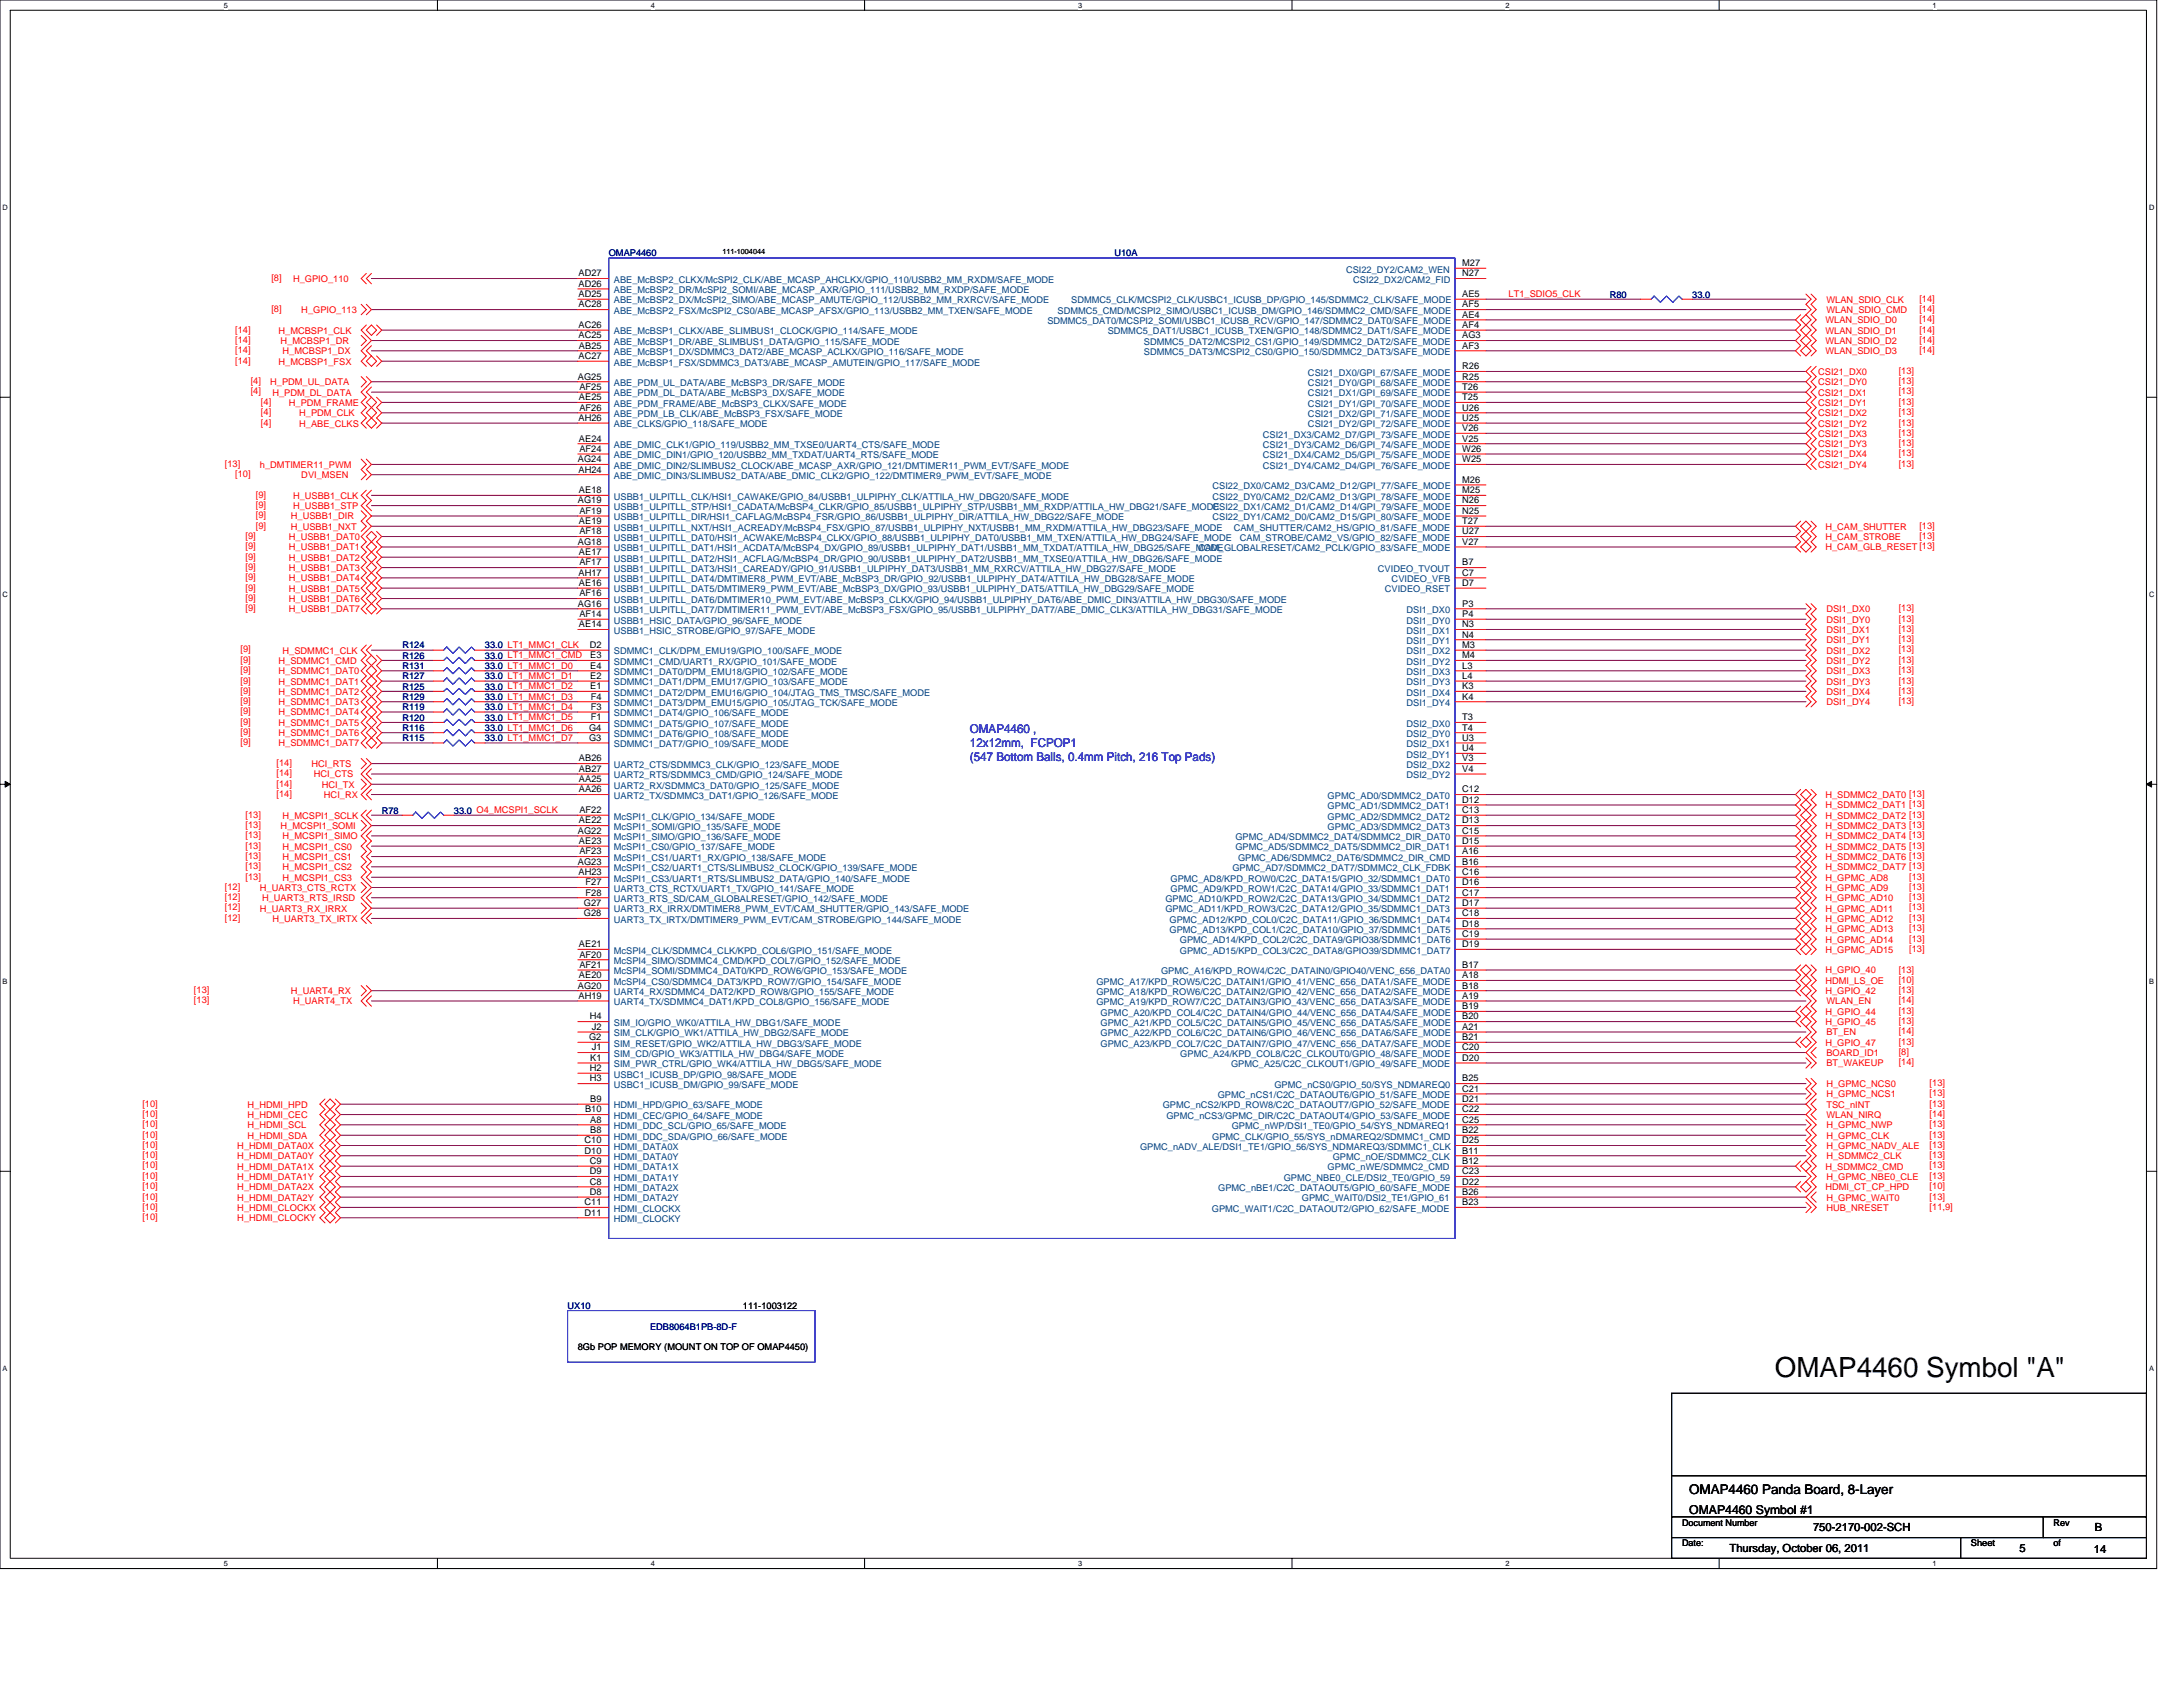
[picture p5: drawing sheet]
<svg xmlns="http://www.w3.org/2000/svg" width="279mm" height="216mm" viewBox="0 0 279 216" stroke-linecap="round" stroke-linejoin="round" font-family="sans-serif">
<defs><g id="words">
<text font-size="3.6" x="227.2" y="176.2">OMAP4460 Symbol &quot;A&quot;</text>
<text font-size="1.7" x="216.2" y="191.2">OMAP4460 Panda Board, 8-Layer</text>
<g font-size="1.6" fill="#00f">
<text x="124.1" y="93.9">OMAP4460 ,</text>
<text x="124.1" y="95.6">12x12mm, FCPOP1</text>
<text x="124.1" y="97.4">(547 Bottom Balls, 0.4mm Pitch, 216 Top Pads)</text>
</g>
<text font-size="1.6" x="216.2" y="193.7">OMAP4460 Symbol #1</text>
<g font-size="1.4">
<text x="232.1" y="196">750-2170-002-SCH</text>
<text x="268.1" y="196">B</text>
<text x="221.4" y="198.6">Thursday, October 06, 2011</text>
<text x="258.5" y="198.6">5</text>
<text x="268" y="198.7">14</text>
</g>
<g font-size="1.2" fill="#f00">
<text x="34.7" y="36">[8]</text>
<text x="34.7" y="39.9">[8]</text>
<text x="37.5" y="36.1">H_GPIO_110</text>
<text x="38.6" y="40">H_GPIO_113</text>
<text x="193.1" y="38">LT1_SDIO5_CLK</text>
<text x="233.6" y="41.4">WLAN_SDIO_D0</text>
<text x="233.8" y="40">WLAN_SDIO_CMD</text>
<text x="233.8" y="38.7">WLAN_SDIO_CLK</text>
<text x="245.7" y="39.9">[14]</text>
<text x="245.7" y="38.6">[14]</text>
<text x="245.7" y="41.3">[14]</text>
<text x="30.1" y="46.5">[14]</text>
<text x="30.1" y="42.6">[14]</text>
<text x="30.1" y="45.2">[14]</text>
<text x="30.1" y="43.9">[14]</text>
<text x="35.6" y="46.7">H_MCBSP1_FSX</text>
<text x="35.6" y="42.7">H_MCBSP1_CLK</text>
<text x="35.9" y="44">H_MCBSP1_DR</text>
<text x="36.2" y="45.3">H_MCBSP1_DX</text>
<text x="232.7" y="48">CSI21_DX0</text>
<text x="233.6" y="42.7">WLAN_SDIO_D1</text>
<text x="233.6" y="44">WLAN_SDIO_D2</text>
<text x="233.6" y="45.3">WLAN_SDIO_D3</text>
<text x="243" y="47.9">[13]</text>
<text x="245.7" y="42.6">[14]</text>
<text x="245.7" y="43.9">[14]</text>
<text x="245.7" y="45.2">[14]</text>
<text x="32.1" y="50.5">[4]</text>
<text x="32.1" y="49.2">[4]</text>
<text x="33.4" y="51.8">[4]</text>
<text x="33.4" y="53.1">[4]</text>
<text x="34.6" y="49.3">H_PDM_UL_DATA</text>
<text x="34.9" y="50.6">H_PDM_DL_DATA</text>
<text x="37" y="51.9">H_PDM_FRAME</text>
<text x="38.3" y="53.3">H_PDM_CLK</text>
<text x="232.7" y="50.6">CSI21_DX1</text>
<text x="232.7" y="51.9">CSI21_DY1</text>
<text x="232.7" y="53.3">CSI21_DX2</text>
<text x="232.7" y="49.3">CSI21_DY0</text>
<text x="243" y="50.5">[13]</text>
<text x="243" y="51.8">[13]</text>
<text x="243" y="53.1">[13]</text>
<text x="243" y="49.2">[13]</text>
<text x="28.8" y="59.7">[13]</text>
<text x="33.3" y="59.9">h_DMTIMER11_PWM</text>
<text x="33.4" y="54.5">[4]</text>
<text x="38.3" y="54.6">H_ABE_CLKS</text>
<text x="232.7" y="54.6">CSI21_DY2</text>
<text x="232.7" y="55.9">CSI21_DX3</text>
<text x="232.7" y="57.2">CSI21_DY3</text>
<text x="232.7" y="58.5">CSI21_DX4</text>
<text x="232.7" y="59.9">CSI21_DY4</text>
<text x="243" y="54.5">[13]</text>
<text x="243" y="55.8">[13]</text>
<text x="243" y="57.1">[13]</text>
<text x="243" y="58.4">[13]</text>
<text x="243" y="59.7">[13]</text>
<text x="30.1" y="61.1">[10]</text>
<text x="32.7" y="63.7">[9]</text>
<text x="32.7" y="65">[9]</text>
<text x="37.5" y="63.8">H_USBB1_CLK</text>
<text x="37.5" y="65.2">H_USBB1_STP</text>
<text x="38.6" y="61.2">DVI_MSEN</text>
<text x="31.4" y="71.6">[9]</text>
<text x="31.4" y="69">[9]</text>
<text x="31.4" y="70.3">[9]</text>
<text x="32.7" y="66.3">[9]</text>
<text x="32.7" y="67.7">[9]</text>
<text x="37" y="71.8">H_USBB1_DAT2</text>
<text x="37" y="69.1">H_USBB1_DAT0</text>
<text x="37" y="70.4">H_USBB1_DAT1</text>
<text x="37.2" y="66.5">H_USBB1_DIR</text>
<text x="37.2" y="67.8">H_USBB1_NXT</text>
<text x="233.6" y="67.8">H_CAM_SHUTTER</text>
<text x="233.6" y="69.1">H_CAM_STROBE</text>
<text x="233.6" y="70.4">H_CAM_GLB_RESET [13]</text>
<text x="245.7" y="67.7">[13]</text>
<text x="245.7" y="69">[13]</text>
<text x="31.4" y="72.9">[9]</text>
<text x="31.4" y="76.9">[9]</text>
<text x="31.4" y="74.3">[9]</text>
<text x="31.4" y="75.6">[9]</text>
<text x="37" y="73.1">H_USBB1_DAT3</text>
<text x="37" y="77">H_USBB1_DAT6</text>
<text x="37" y="74.4">H_USBB1_DAT4</text>
<text x="37" y="75.7">H_USBB1_DAT5</text>
<text x="30.8" y="83.5">[9]</text>
<text x="31.4" y="78.2">[9]</text>
<text x="36.2" y="83.7">H_SDMMC1_CLK</text>
<text x="37" y="78.4">H_USBB1_DAT7</text>
<text x="233.8" y="78.4">DSI1_DX0</text>
<text x="233.8" y="79.7">DSI1_DY0</text>
<text x="233.8" y="81">DSI1_DX1</text>
<text x="233.8" y="82.3">DSI1_DY1</text>
<text x="233.8" y="83.7">DSI1_DX2</text>
<text x="243" y="78.2">[13]</text>
<text x="243" y="79.5">[13]</text>
<text x="243" y="80.9">[13]</text>
<text x="243" y="82.2">[13]</text>
<text x="243" y="83.5">[13]</text>
<text x="30.8" y="84.8">[9]</text>
<text x="30.8" y="86.1">[9]</text>
<text x="30.8" y="87.5">[9]</text>
<text x="30.8" y="88.8">[9]</text>
<text x="35.6" y="85">H_SDMMC1_CMD</text>
<text x="35.6" y="86.3">H_SDMMC1_DAT0</text>
<text x="35.6" y="87.6">H_SDMMC1_DAT1</text>
<text x="35.6" y="88.9">H_SDMMC1_DAT2</text>
<text x="233.8" y="85">DSI1_DY2</text>
<text x="233.8" y="86.3">DSI1_DX3</text>
<text x="233.8" y="87.6">DSI1_DY3</text>
<text x="233.8" y="88.9">DSI1_DX4</text>
<text x="243" y="84.8">[13]</text>
<text x="243" y="86.1">[13]</text>
<text x="243" y="87.5">[13]</text>
<text x="243" y="88.8">[13]</text>
<text x="30.8" y="90.1">[9]</text>
<text x="30.8" y="91.4">[9]</text>
<text x="30.8" y="92.8">[9]</text>
<text x="30.8" y="94.1">[9]</text>
<text x="30.8" y="95.4">[9]</text>
<text x="35.6" y="90.3">H_SDMMC1_DAT3</text>
<text x="35.6" y="91.6">H_SDMMC1_DAT4</text>
<text x="35.6" y="92.9">H_SDMMC1_DAT5</text>
<text x="35.6" y="94.2">H_SDMMC1_DAT6</text>
<text x="35.6" y="95.5">H_SDMMC1_DAT7</text>
<text x="233.8" y="90.3">DSI1_DY4</text>
<text x="243" y="90.1">[13]</text>
<text x="35.4" y="100.7">[14]</text>
<text x="35.4" y="99.4">[14]</text>
<text x="35.4" y="98">[14]</text>
<text x="39.9" y="98.2">HCI_RTS</text>
<text x="40.2" y="99.5">HCI_CTS</text>
<text x="41.2" y="100.8">HCI_TX</text>
<text x="31.4" y="104.6">[13]</text>
<text x="31.4" y="107.3">[13]</text>
<text x="31.4" y="106">[13]</text>
<text x="35.4" y="102">[14]</text>
<text x="35.9" y="106.1">H_MCSPI1_SOMI</text>
<text x="36.2" y="104.8">H_MCSPI1_SCLK</text>
<text x="36.2" y="107.4">H_MCSPI1_SIMO</text>
<text x="41.5" y="102.1">HCI_RX</text>
<text x="233.6" y="102.1">H_SDMMC2_DAT0 [13]</text>
<text x="233.6" y="103.5">H_SDMMC2_DAT1 [13]</text>
<text x="233.6" y="104.8">H_SDMMC2_DAT2 [13]</text>
<text x="233.6" y="106.1">H_SDMMC2_DAT3 [13]</text>
<text x="233.6" y="107.4">H_SDMMC2_DAT4 [13]</text>
<text x="28.8" y="113.9">[12]</text>
<text x="31.4" y="108.6">[13]</text>
<text x="31.4" y="109.9">[13]</text>
<text x="31.4" y="111.3">[13]</text>
<text x="31.4" y="112.6">[13]</text>
<text x="36.2" y="108.7">H_MCSPI1_CS0</text>
<text x="36.2" y="110.1">H_MCSPI1_CS1</text>
<text x="36.2" y="111.4">H_MCSPI1_CS2</text>
<text x="36.2" y="112.7">H_MCSPI1_CS3</text>
<text x="233.6" y="112.7">H_GPMC_AD8</text>
<text x="233.6" y="108.7">H_SDMMC2_DAT5 [13]</text>
<text x="233.6" y="110.1">H_SDMMC2_DAT6 [13]</text>
<text x="233.6" y="111.4">H_SDMMC2_DAT7 [13]</text>
<text x="244.3" y="112.6">[13]</text>
<text x="244.3" y="113.9">[13]</text>
<text x="28.8" y="115.2">[12]</text>
<text x="28.8" y="117.9">[12]</text>
<text x="28.8" y="116.5">[12]</text>
<text x="33.3" y="116.7">H_UART3_RX_IRRX</text>
<text x="33.3" y="114">H_UART3_CTS_RCTX</text>
<text x="33.5" y="115.3">H_UART3_RTS_IRSD</text>
<text x="34.9" y="118">H_UART3_TX_IRTX</text>
<text x="233.6" y="114">H_GPMC_AD9</text>
<text x="233.6" y="116.7">H_GPMC_AD11</text>
<text x="233.6" y="115.3">H_GPMC_AD10</text>
<text x="233.6" y="118">H_GPMC_AD12</text>
<text x="233.6" y="119.3">H_GPMC_AD13</text>
<text x="244.3" y="116.5">[13]</text>
<text x="244.3" y="115.2">[13]</text>
<text x="244.3" y="117.9">[13]</text>
<text x="244.3" y="119.2">[13]</text>
<text x="233.6" y="125.9">HDMI_LS_OE</text>
<text x="233.6" y="124.6">H_GPIO_40</text>
<text x="233.6" y="120.6">H_GPMC_AD14</text>
<text x="233.6" y="121.9">H_GPMC_AD15</text>
<text x="243" y="125.8">[10]</text>
<text x="243" y="124.5">[13]</text>
<text x="244.3" y="120.5">[13]</text>
<text x="244.3" y="121.8">[13]</text>
<text x="24.8" y="127.1">[13]</text>
<text x="24.8" y="128.4">[13]</text>
<text x="37.2" y="127.2">H_UART4_RX</text>
<text x="37.5" y="128.5">H_UART4_TX</text>
<text x="233.6" y="129.9">H_GPIO_44</text>
<text x="233.6" y="127.2">H_GPIO_42</text>
<text x="233.6" y="131.2">H_GPIO_45</text>
<text x="233.8" y="128.5">WLAN_EN</text>
<text x="243" y="129.7">[13]</text>
<text x="243" y="127.1">[13]</text>
<text x="243" y="131.1">[13]</text>
<text x="243" y="128.4">[14]</text>
<text x="233.6" y="133.8">H_GPIO_47</text>
<text x="233.8" y="136.5">BT_WAKEUP</text>
<text x="233.8" y="132.5">BT_EN</text>
<text x="233.8" y="135.1">BOARD_ID1</text>
<text x="243" y="133.7">[13]</text>
<text x="243" y="136.3">[14]</text>
<text x="243" y="132.4">[14]</text>
<text x="243" y="135">[8]</text>
<text x="18.2" y="142.9">[10]</text>
<text x="18.2" y="141.6">[10]</text>
<text x="31.7" y="143.1">H_HDMI_CEC</text>
<text x="31.7" y="141.8">H_HDMI_HPD</text>
<text x="233.8" y="143.1">WLAN_NIRQ</text>
<text x="233.8" y="139.1">H_GPMC_NCS0</text>
<text x="233.8" y="140.4">H_GPMC_NCS1</text>
<text x="233.8" y="141.8">TSC_nINT</text>
<text x="247" y="142.9">[14]</text>
<text x="247" y="139">[13]</text>
<text x="247" y="140.3">[13]</text>
<text x="247" y="141.6">[13]</text>
<text x="18.2" y="146.9">[10]</text>
<text x="18.2" y="149.5">[10]</text>
<text x="18.2" y="148.2">[10]</text>
<text x="18.2" y="144.3">[10]</text>
<text x="18.2" y="145.6">[10]</text>
<text x="30.4" y="147">H_HDMI_DATA0X</text>
<text x="30.4" y="149.7">H_HDMI_DATA1X</text>
<text x="30.4" y="148.4">H_HDMI_DATA0Y</text>
<text x="31.7" y="144.4">H_HDMI_SCL</text>
<text x="31.7" y="145.7">H_HDMI_SDA</text>
<text x="233.6" y="149.7">H_SDMMC2_CMD</text>
<text x="233.8" y="148.4">H_SDMMC2_CLK</text>
<text x="233.8" y="147">H_GPMC_NADV_ALE</text>
<text x="233.8" y="144.4">H_GPMC_NWP</text>
<text x="233.8" y="145.7">H_GPMC_CLK</text>
<text x="247" y="148.2">[13]</text>
<text x="247" y="146.9">[13]</text>
<text x="247" y="144.3">[13]</text>
<text x="247" y="145.6">[13]</text>
<text x="247" y="149.5">[13]</text>
<text x="18.2" y="152.2">[10]</text>
<text x="18.2" y="153.5">[10]</text>
<text x="18.2" y="150.9">[10]</text>
<text x="18.2" y="154.8">[10]</text>
<text x="30.4" y="152.3">H_HDMI_DATA2X</text>
<text x="30.4" y="153.6">H_HDMI_DATA2Y</text>
<text x="30.4" y="151">H_HDMI_DATA1Y</text>
<text x="30.4" y="155">H_HDMI_CLOCKX</text>
<text x="233.6" y="152.3">HDMI_CT_CP_HPD</text>
<text x="233.8" y="151">H_GPMC_NBE0_CLE</text>
<text x="233.8" y="153.6">H_GPMC_WAIT0</text>
<text x="233.8" y="155">HUB_NRESET</text>
<text x="247" y="150.9">[13]</text>
<text x="247" y="153.5">[13]</text>
<text x="247" y="154.8">[11,9]</text>
<text x="247" y="152.2">[10]</text>
<text x="18.2" y="156.1">[10]</text>
<text x="30.4" y="156.3">H_HDMI_CLOCKY</text>
</g>
<g font-size="1.2">
<text x="74" y="35.4">AD27</text>
<text x="187.2" y="35.4">N27</text>
<text x="187.2" y="34.1">M27</text>
<text x="74" y="38">AD25</text>
<text x="74" y="42">AC26</text>
<text x="74" y="39.3">AC28</text>
<text x="74" y="36.7">AD26</text>
<text x="187.2" y="39.3">AF5</text>
<text x="187.2" y="42">AF4</text>
<text x="187.2" y="38">AE5</text>
<text x="187.2" y="40.7">AE4</text>
<text x="74" y="43.3">AC25</text>
<text x="74" y="46">AC27</text>
<text x="74.1" y="44.6">AB25</text>
<text x="187.2" y="47.3">R26</text>
<text x="187.2" y="43.3">AG3</text>
<text x="187.2" y="44.6">AF3</text>
<text x="74" y="48.6">AG25</text>
<text x="74" y="53.9">AH26</text>
<text x="74.1" y="51.2">AE25</text>
<text x="74.2" y="49.9">AF25</text>
<text x="74.2" y="52.6">AF26</text>
<text x="187.2" y="48.6">R25</text>
<text x="187.2" y="49.9">T26</text>
<text x="187.2" y="51.2">T25</text>
<text x="187.2" y="52.6">U26</text>
<text x="187.2" y="53.9">U25</text>
<text x="74" y="59.2">AG24</text>
<text x="74.1" y="56.5">AE24</text>
<text x="74.2" y="57.8">AF24</text>
<text x="187.2" y="55.2">V26</text>
<text x="187.2" y="56.5">V25</text>
<text x="187.2" y="57.8">W26</text>
<text x="187.2" y="59.2">W25</text>
<text x="74" y="64.4">AG19</text>
<text x="74" y="60.5">AH24</text>
<text x="74.1" y="63.1">AE18</text>
<text x="74.2" y="65.8">AF19</text>
<text x="187.2" y="61.8">M26</text>
<text x="187.2" y="63.1">M25</text>
<text x="187.2" y="64.4">N26</text>
<text x="187.2" y="65.8">N25</text>
<text x="74" y="69.7">AG18</text>
<text x="74.1" y="67.1">AE19</text>
<text x="74.1" y="71">AE17</text>
<text x="74.2" y="68.4">AF18</text>
<text x="187.2" y="68.4">U27</text>
<text x="187.2" y="69.7">V27</text>
<text x="187.2" y="67.1">T27</text>
<text x="74" y="77.6">AG16</text>
<text x="74" y="73.7">AH17</text>
<text x="74.1" y="75">AE16</text>
<text x="74.2" y="72.4">AF17</text>
<text x="74.2" y="76.3">AF16</text>
<text x="187.2" y="77.6">P3</text>
<text x="187.2" y="75">D7</text>
<text x="187.2" y="72.4">B7</text>
<text x="187.2" y="73.7">C7</text>
<text x="74.1" y="80.3">AE14</text>
<text x="74.2" y="79">AF14</text>
<text x="75.5" y="82.9">D2</text>
<text x="187.2" y="80.3">N3</text>
<text x="187.2" y="81.6">N4</text>
<text x="187.2" y="82.9">M3</text>
<text x="187.2" y="79">P4</text>
<text x="75.5" y="86.9">E2</text>
<text x="75.5" y="88.2">E1</text>
<text x="75.5" y="84.2">E3</text>
<text x="75.5" y="85.6">E4</text>
<text x="75.6" y="89.5">F4</text>
<text x="187.2" y="84.2">M4</text>
<text x="187.2" y="85.6">L3</text>
<text x="187.2" y="86.9">L4</text>
<text x="187.2" y="88.2">K3</text>
<text x="187.2" y="89.5">K4</text>
<text x="75.4" y="93.5">G4</text>
<text x="75.4" y="94.8">G3</text>
<text x="75.6" y="90.8">F3</text>
<text x="75.6" y="92.2">F1</text>
<text x="187.2" y="92.2">T3</text>
<text x="187.2" y="93.5">T4</text>
<text x="187.2" y="94.8">U3</text>
<text x="74.1" y="97.5">AB26</text>
<text x="74.1" y="98.8">AB27</text>
<text x="74.1" y="100.1">AA25</text>
<text x="74.1" y="101.4">AA26</text>
<text x="187.2" y="97.5">V3</text>
<text x="187.2" y="98.8">V4</text>
<text x="187.2" y="96.1">U4</text>
<text x="187.2" y="101.4">C12</text>
<text x="74" y="106.7">AG22</text>
<text x="74.1" y="105.4">AE22</text>
<text x="74.2" y="104.1">AF22</text>
<text x="187.2" y="105.4">D13</text>
<text x="187.2" y="104.1">C13</text>
<text x="187.2" y="102.7">D12</text>
<text x="187.2" y="106.7">C15</text>
<text x="74" y="110.7">AG23</text>
<text x="74" y="112">AH23</text>
<text x="74.1" y="108">AE23</text>
<text x="74.2" y="109.3">AF23</text>
<text x="75" y="113.3">F27</text>
<text x="187.2" y="110.7">B16</text>
<text x="187.2" y="113.3">D16</text>
<text x="187.2" y="112">C16</text>
<text x="187.2" y="109.3">A16</text>
<text x="187.2" y="108">D15</text>
<text x="74.7" y="116">G27</text>
<text x="74.7" y="117.3">G28</text>
<text x="75" y="114.6">F28</text>
<text x="187.2" y="117.3">C18</text>
<text x="187.2" y="118.6">D18</text>
<text x="187.2" y="119.9">C19</text>
<text x="187.2" y="116">D17</text>
<text x="187.2" y="114.6">C17</text>
<text x="74.1" y="125.2">AE20</text>
<text x="74.1" y="121.2">AE21</text>
<text x="74.2" y="123.9">AF21</text>
<text x="74.2" y="122.6">AF20</text>
<text x="187.2" y="123.9">B17</text>
<text x="187.2" y="125.2">A18</text>
<text x="187.2" y="121.2">D19</text>
<text x="74" y="126.5">AG20</text>
<text x="74" y="127.8">AH19</text>
<text x="75.5" y="130.5">H4</text>
<text x="75.7" y="131.8">J2</text>
<text x="187.2" y="126.5">B18</text>
<text x="187.2" y="127.8">A19</text>
<text x="187.2" y="131.8">A21</text>
<text x="187.2" y="130.5">B20</text>
<text x="187.2" y="129.2">B19</text>
<text x="75.4" y="133.1">G2</text>
<text x="75.5" y="137.1">H2</text>
<text x="75.5" y="135.8">K1</text>
<text x="75.7" y="134.4">J1</text>
<text x="187.2" y="134.4">C20</text>
<text x="187.2" y="133.1">B21</text>
<text x="187.2" y="135.8">D20</text>
<text x="74.9" y="142.4">B10</text>
<text x="75.5" y="138.4">H3</text>
<text x="75.5" y="141">B9</text>
<text x="75.5" y="143.7">A8</text>
<text x="187.2" y="143.7">C25</text>
<text x="187.2" y="142.4">C22</text>
<text x="187.2" y="139.7">C21</text>
<text x="187.2" y="138.4">B25</text>
<text x="187.2" y="141">D21</text>
<text x="74.8" y="146.3">C10</text>
<text x="74.8" y="147.6">D10</text>
<text x="75.5" y="149">C9</text>
<text x="75.5" y="145">B8</text>
<text x="187.2" y="147.6">B11</text>
<text x="187.2" y="145">B22</text>
<text x="187.2" y="149">B12</text>
<text x="187.2" y="146.3">D25</text>
<text x="74.8" y="154.2">C11</text>
<text x="74.8" y="155.6">D11</text>
<text x="75.5" y="150.3">D9</text>
<text x="75.5" y="151.6">C8</text>
<text x="75.5" y="152.9">D8</text>
<text x="187.2" y="151.6">D22</text>
<text x="187.2" y="152.9">B26</text>
<text x="187.2" y="154.2">B23</text>
<text x="187.2" y="150.3">C23</text>
<text x="95.1" y="167.5">111-1003122</text>
<text x="74" y="172.8">8Gb POP MEMORY (MOUNT ON TOP OF OMAP4450)</text>
<text x="215.3" y="197.9">Date:</text>
<text x="215.3" y="195.2">Document Number</text>
<text x="252.3" y="197.9">Sheet</text>
<text x="262.8" y="195.2">Rev</text>
<text x="262.8" y="197.9">of</text>
</g>
<g font-size="1.2" fill="#000080">
<text x="77.9" y="32.8">OMAP4460</text>
<text x="142.6" y="32.8">U10A</text>
<text x="206" y="38.1">R80</text>
<text x="216.6" y="38.1">33.0</text>
<text x="51.5" y="83">R124</text>
<text x="62.1" y="83">33.0 LT1_MMC1_CLK</text>
<text x="51.5" y="87">R127</text>
<text x="51.5" y="89.6">R129</text>
<text x="51.5" y="85.6">R131</text>
<text x="51.5" y="88.3">R125</text>
<text x="51.5" y="84.3">R126</text>
<text x="62.1" y="87">33.0 LT1_MMC1_D1</text>
<text x="62.1" y="89.6">33.0 LT1_MMC1_D3</text>
<text x="62.1" y="85.6">33.0 LT1_MMC1_D0</text>
<text x="62.1" y="88.3">33.0 LT1_MMC1_D2</text>
<text x="62.1" y="84.3">33.0 LT1_MMC1_CMD</text>
<text x="51.5" y="90.9">R119</text>
<text x="51.5" y="93.6">R116</text>
<text x="51.5" y="92.2">R120</text>
<text x="51.5" y="94.9">R115</text>
<text x="62.1" y="90.9">33.0 LT1_MMC1_D4</text>
<text x="62.1" y="93.6">33.0 LT1_MMC1_D6</text>
<text x="62.1" y="92.2">33.0 LT1_MMC1_D5</text>
<text x="62.1" y="94.9">33.0 LT1_MMC1_D7</text>
<text x="48.9" y="104.1">R78</text>
<text x="58.1" y="104.1">33.0 O4_MCSPI1_SCLK</text>
<text x="72.6" y="167.5">UX10</text>
<text x="83.2" y="170.2">EDB8064B1PB-8D-F</text>
</g>
<g font-size="1.2" fill="#004080">
<text x="172.3" y="34.9">CSI22_DY2/CAM2_WEN</text>
<text x="78.6" y="38.8">ABE_McBSP2_DX/McSPI2_SIMO/ABE_MCASP_AMUTE/GPIO_112/USBB2_MM_RXRCV/SAFE_MODE</text>
<text x="78.6" y="40.2">ABE_McBSP2_FSX/McSPI2_CS0/ABE_MCASP_AFSX/GPIO_113/USBB2_MM_TXEN/SAFE_MODE</text>
<text x="78.6" y="37.5">ABE_McBSP2_DR/McSPI2_SOMI/ABE_MCASP_AXR/GPIO_111/USBB2_MM_RXDP/SAFE_MODE</text>
<text x="78.6" y="36.2">ABE_McBSP2_CLKX/McSPI2_CLK/ABE_MCASP_AHCLKX/GPIO_110/USBB2_MM_RXDM/SAFE_MODE</text>
<text x="134" y="41.5">SDMMC5_DAT0/MCSPI2_SOMI/USBC1_ICUSB_RCV/GPIO_147/SDMMC2_DAT0/SAFE_MODE</text>
<text x="135.4" y="40.2">SDMMC5_CMD/MCSPI2_SIMO/USBC1_ICUSB_DM/GPIO_146/SDMMC2_CMD/SAFE_MODE</text>
<text x="137.1" y="38.8">SDMMC5_CLK/MCSPI2_CLK/USBC1_ICUSB_DP/GPIO_145/SDMMC2_CLK/SAFE_MODE</text>
<text x="173.2" y="36.2">CSI22_DX2/CAM2_FID</text>
<text x="78.6" y="42.8">ABE_McBSP1_CLKX/ABE_SLIMBUS1_CLOCK/GPIO_114/SAFE_MODE</text>
<text x="78.6" y="44.1">ABE_McBSP1_DR/ABE_SLIMBUS1_DATA/GPIO_115/SAFE_MODE</text>
<text x="78.6" y="45.4">ABE_McBSP1_DX/SDMMC3_DAT2/ABE_MCASP_ACLKX/GPIO_116/SAFE_MODE</text>
<text x="78.6" y="46.8">ABE_McBSP1_FSX/SDMMC3_DAT3/ABE_MCASP_AMUTEIN/GPIO_117/SAFE_MODE</text>
<text x="141.8" y="42.8">SDMMC5_DAT1/USBC1_ICUSB_TXEN/GPIO_148/SDMMC2_DAT1/SAFE_MODE</text>
<text x="146.4" y="44.1">SDMMC5_DAT2/MCSPI2_CS1/GPIO_149/SDMMC2_DAT2/SAFE_MODE</text>
<text x="146.4" y="45.4">SDMMC5_DAT3/MCSPI2_CS0/GPIO_150/SDMMC2_DAT3/SAFE_MODE</text>
<text x="78.6" y="49.4">ABE_PDM_UL_DATA/ABE_McBSP3_DR/SAFE_MODE</text>
<text x="78.6" y="50.7">ABE_PDM_DL_DATA/ABE_McBSP3_DX/SAFE_MODE</text>
<text x="78.6" y="52">ABE_PDM_FRAME/ABE_McBSP3_CLKX/SAFE_MODE</text>
<text x="78.6" y="53.4">ABE_PDM_LB_CLK/ABE_McBSP3_FSX/SAFE_MODE</text>
<text x="167.4" y="48.1">CSI21_DX0/GPI_67/SAFE_MODE</text>
<text x="167.4" y="49.4">CSI21_DY0/GPI_68/SAFE_MODE</text>
<text x="167.4" y="50.7">CSI21_DX1/GPI_69/SAFE_MODE</text>
<text x="167.4" y="52">CSI21_DY1/GPI_70/SAFE_MODE</text>
<text x="167.4" y="53.4">CSI21_DX2/GPI_71/SAFE_MODE</text>
<text x="78.6" y="54.7">ABE_CLKS/GPIO_118/SAFE_MODE</text>
<text x="78.6" y="57.3">ABE_DMIC_CLK1/GPIO_119/USBB2_MM_TXSE0/UART4_CTS/SAFE_MODE</text>
<text x="78.6" y="58.7">ABE_DMIC_DIN1/GPIO_120/USBB2_MM_TXDAT/UART4_RTS/SAFE_MODE</text>
<text x="78.6" y="60">ABE_DMIC_DIN2/SLIMBUS2_CLOCK/ABE_MCASP_AXR/GPIO_121/DMTIMER11_PWM_EVT/SAFE_MODE</text>
<text x="161.6" y="56">CSI21_DX3/CAM2_D7/GPI_73/SAFE_MODE</text>
<text x="161.6" y="57.3">CSI21_DY3/CAM2_D6/GPI_74/SAFE_MODE</text>
<text x="161.6" y="58.7">CSI21_DX4/CAM2_D5/GPI_75/SAFE_MODE</text>
<text x="161.6" y="60">CSI21_DY4/CAM2_D4/GPI_76/SAFE_MODE</text>
<text x="167.4" y="54.7">CSI21_DY2/GPI_72/SAFE_MODE</text>
<text x="78.6" y="61.3">ABE_DMIC_DIN3/SLIMBUS2_DATA/ABE_DMIC_CLK2/GPIO_122/DMTIMER9_PWM_EVT/SAFE_MODE</text>
<text x="78.6" y="63.9">USBB1_ULPITLL_CLK/HSI1_CAWAKE/GPIO_84/USBB1_ULPIPHY_CLK/ATTILA_HW_DBG20/SAFE_MODE</text>
<text x="78.6" y="65.3">USBB1_ULPITLL_STP/HSI1_CADATA/McBSP4_CLKR/GPIO_85/USBB1_ULPIPHY_STP/USBB1_MM_RXDP/ATTILA_HW_DBG21/SAFE_MODE</text>
<text x="155.2" y="62.6">CSI22_DX0/CAM2_D3/CAM2_D12/GPI_77/SAFE_MODE</text>
<text x="155.2" y="63.9">CSI22_DY0/CAM2_D2/CAM2_D13/GPI_78/SAFE_MODE</text>
<text x="155.2" y="65.3">CSI22_DX1/CAM2_D1/CAM2_D14/GPI_79/SAFE_MODE</text>
<text x="78.6" y="67.9">USBB1_ULPITLL_NXT/HSI1_ACREADY/McBSP4_FSX/GPIO_87/USBB1_ULPIPHY_NXT/USBB1_MM_RXDM/ATTILA_HW_DBG23/SAFE_MODE</text>
<text x="78.6" y="69.2">USBB1_ULPITLL_DAT0/HSI1_ACWAKE/McBSP4_CLKX/GPIO_88/USBB1_ULPIPHY_DAT0/USBB1_MM_TXEN/ATTILA_HW_DBG24/SAFE_MODE</text>
<text x="78.6" y="70.5">USBB1_ULPITLL_DAT1/HSI1_ACDATA/McBSP4_DX/GPIO_89/USBB1_ULPIPHY_DAT1/USBB1_MM_TXDAT/ATTILA_HW_DBG25/SAFE_MODE</text>
<text x="78.6" y="71.9">USBB1_ULPITLL_DAT2/HSI1_ACFLAG/McBSP4_DR/GPIO_90/USBB1_ULPIPHY_DAT2/USBB1_MM_TXSE0/ATTILA_HW_DBG26/SAFE_MODE</text>
<text x="78.6" y="66.6">USBB1_ULPITLL_DIR/HSI1_CAFLAG/McBSP4_FSR/GPIO_86/USBB1_ULPIPHY_DIR/ATTILA_HW_DBG22/SAFE_MODE</text>
<text x="153.4" y="70.5">CAM_GLOBALRESET/CAM2_PCLK/GPIO_83/SAFE_MODE</text>
<text x="155.2" y="66.6">CSI22_DY1/CAM2_D0/CAM2_D15/GPI_80/SAFE_MODE</text>
<text x="157.9" y="67.9">CAM_SHUTTER/CAM2_HS/GPIO_81/SAFE_MODE</text>
<text x="158.7" y="69.2">CAM_STROBE/CAM2_VS/GPIO_82/SAFE_MODE</text>
<text x="78.6" y="74.5">USBB1_ULPITLL_DAT4/DMTIMER8_PWM_EVT/ABE_McBSP3_DR/GPIO_92/USBB1_ULPIPHY_DAT4/ATTILA_HW_DBG28/SAFE_MODE</text>
<text x="78.6" y="73.2">USBB1_ULPITLL_DAT3/HSI1_CAREADY/GPIO_91/USBB1_ULPIPHY_DAT3/USBB1_MM_RXRCV/ATTILA_HW_DBG27/SAFE_MODE</text>
<text x="78.6" y="77.2">USBB1_ULPITLL_DAT6/DMTIMER10_PWM_EVT/ABE_McBSP3_CLKX/GPIO_94/USBB1_ULPIPHY_DAT6/ABE_DMIC_DIN3/ATTILA_HW_DBG30/SAFE_MODE</text>
<text x="78.6" y="75.8">USBB1_ULPITLL_DAT5/DMTIMER9_PWM_EVT/ABE_McBSP3_DX/GPIO_93/USBB1_ULPIPHY_DAT5/ATTILA_HW_DBG29/SAFE_MODE</text>
<text x="176.4" y="73.2">CVIDEO_TVOUT</text>
<text x="177.2" y="75.8">CVIDEO_RSET</text>
<text x="178.1" y="74.5">CVIDEO_VFB</text>
<text x="78.6" y="79.8">USBB1_HSIC_DATA/GPIO_96/SAFE_MODE</text>
<text x="78.6" y="78.5">USBB1_ULPITLL_DAT7/DMTIMER11_PWM_EVT/ABE_McBSP3_FSX/GPIO_95/USBB1_ULPIPHY_DAT7/ABE_DMIC_CLK3/ATTILA_HW_DBG31/SAFE_MODE</text>
<text x="78.6" y="81.1">USBB1_HSIC_STROBE/GPIO_97/SAFE_MODE</text>
<text x="78.6" y="83.8">SDMMC1_CLK/DPM_EMU19/GPIO_100/SAFE_MODE</text>
<text x="180" y="81.1">DSI1_DX1</text>
<text x="180" y="82.4">DSI1_DY1</text>
<text x="180" y="83.8">DSI1_DX2</text>
<text x="180" y="78.5">DSI1_DX0</text>
<text x="180" y="79.8">DSI1_DY0</text>
<text x="78.6" y="87.7">SDMMC1_DAT1/DPM_EMU17/GPIO_103/SAFE_MODE</text>
<text x="78.6" y="89">SDMMC1_DAT2/DPM_EMU16/GPIO_104/JTAG_TMS_TMSC/SAFE_MODE</text>
<text x="78.6" y="85.1">SDMMC1_CMD/UART1_RX/GPIO_101/SAFE_MODE</text>
<text x="78.6" y="86.4">SDMMC1_DAT0/DPM_EMU18/GPIO_102/SAFE_MODE</text>
<text x="180" y="85.1">DSI1_DY2</text>
<text x="180" y="86.4">DSI1_DX3</text>
<text x="180" y="87.7">DSI1_DY3</text>
<text x="180" y="89">DSI1_DX4</text>
<text x="78.6" y="91.7">SDMMC1_DAT4/GPIO_106/SAFE_MODE</text>
<text x="78.6" y="90.4">SDMMC1_DAT3/DPM_EMU15/GPIO_105/JTAG_TCK/SAFE_MODE</text>
<text x="78.6" y="93">SDMMC1_DAT5/GPIO_107/SAFE_MODE</text>
<text x="78.6" y="94.3">SDMMC1_DAT6/GPIO_108/SAFE_MODE</text>
<text x="78.6" y="95.6">SDMMC1_DAT7/GPIO_109/SAFE_MODE</text>
<text x="180" y="90.4">DSI1_DY4</text>
<text x="180" y="93">DSI2_DX0</text>
<text x="180" y="94.3">DSI2_DY0</text>
<text x="180" y="95.6">DSI2_DX1</text>
<text x="78.6" y="98.3">UART2_CTS/SDMMC3_CLK/GPIO_123/SAFE_MODE</text>
<text x="78.6" y="99.6">UART2_RTS/SDMMC3_CMD/GPIO_124/SAFE_MODE</text>
<text x="78.6" y="100.9">UART2_RX/SDMMC3_DAT0/GPIO_125/SAFE_MODE</text>
<text x="180" y="98.3">DSI2_DX2</text>
<text x="180" y="99.6">DSI2_DY2</text>
<text x="180" y="97">DSI2_DY1</text>
<text x="78.6" y="102.2">UART2_TX/SDMMC3_DAT1/GPIO_126/SAFE_MODE</text>
<text x="78.6" y="104.9">McSPI1_CLK/GPIO_134/SAFE_MODE</text>
<text x="78.6" y="106.2">McSPI1_SOMI/GPIO_135/SAFE_MODE</text>
<text x="78.6" y="107.5">McSPI1_SIMO/GPIO_136/SAFE_MODE</text>
<text x="158.1" y="107.5">GPMC_AD4/SDMMC2_DAT4/SDMMC2_DIR_DAT0</text>
<text x="169.9" y="106.2">GPMC_AD3/SDMMC2_DAT3</text>
<text x="169.9" y="104.9">GPMC_AD2/SDMMC2_DAT2</text>
<text x="169.9" y="103.6">GPMC_AD1/SDMMC2_DAT1</text>
<text x="169.9" y="102.2">GPMC_AD0/SDMMC2_DAT0</text>
<text x="78.6" y="108.8">McSPI1_CS0/GPIO_137/SAFE_MODE</text>
<text x="78.6" y="110.2">McSPI1_CS1/UART1_RX/GPIO_138/SAFE_MODE</text>
<text x="78.6" y="111.5">McSPI1_CS2/UART1_CTS/SLIMBUS2_CLOCK/GPIO_139/SAFE_MODE</text>
<text x="78.6" y="112.8">McSPI1_CS3/UART1_RTS/SLIMBUS2_DATA/GPIO_140/SAFE_MODE</text>
<text x="149.8" y="112.8">GPMC_AD8/KPD_ROW0/C2C_DATA15/GPIO_32/SDMMC1_DAT0</text>
<text x="157.7" y="111.5">GPMC_AD7/SDMMC2_DAT7/SDMMC2_CLK_FDBK</text>
<text x="158.1" y="108.8">GPMC_AD5/SDMMC2_DAT5/SDMMC2_DIR_DAT1</text>
<text x="158.5" y="110.2">GPMC_AD6/SDMMC2_DAT6/SDMMC2_DIR_CMD</text>
<text x="78.6" y="114.1">UART3_CTS_RCTX/UART1_TX/GPIO_141/SAFE_MODE</text>
<text x="78.6" y="115.4">UART3_RTS_SD/CAM_GLOBALRESET/GPIO_142/SAFE_MODE</text>
<text x="78.6" y="116.8">UART3_RX_IRRX/DMTIMER8_PWM_EVT/CAM_SHUTTER/GPIO_143/SAFE_MODE</text>
<text x="78.6" y="118.1">UART3_TX_IRTX/DMTIMER9_PWM_EVT/CAM_STROBE/GPIO_144/SAFE_MODE</text>
<text x="149.2" y="116.8">GPMC_AD11/KPD_ROW3/C2C_DATA12/GPIO_35/SDMMC1_DAT3</text>
<text x="149.2" y="115.4">GPMC_AD10/KPD_ROW2/C2C_DATA13/GPIO_34/SDMMC1_DAT2</text>
<text x="149.7" y="118.1">GPMC_AD12/KPD_COL0/C2C_DATA11/GPIO_36/SDMMC1_DAT4</text>
<text x="149.7" y="119.4">GPMC_AD13/KPD_COL1/C2C_DATA10/GPIO_37/SDMMC1_DAT5</text>
<text x="149.8" y="114.1">GPMC_AD9/KPD_ROW1/C2C_DATA14/GPIO_33/SDMMC1_DAT1</text>
<text x="78.6" y="124.7">McSPI4_SOMI/SDMMC4_DAT0/KPD_ROW6/GPIO_153/SAFE_MODE</text>
<text x="78.6" y="122">McSPI4_CLK/SDMMC4_CLK/KPD_COL6/GPIO_151/SAFE_MODE</text>
<text x="78.6" y="123.4">McSPI4_SIMO/SDMMC4_CMD/KPD_COL7/GPIO_152/SAFE_MODE</text>
<text x="148.6" y="124.7">GPMC_A16/KPD_ROW4/C2C_DATAIN0/GPIO40/VENC_656_DATA0</text>
<text x="151" y="122">GPMC_AD15/KPD_COL3/C2C_DATA8/GPIO39/SDMMC1_DAT7</text>
<text x="151" y="120.7">GPMC_AD14/KPD_COL2/C2C_DATA9/GPIO38/SDMMC1_DAT6</text>
<text x="78.6" y="126">McSPI4_CS0/SDMMC4_DAT3/KPD_ROW7/GPIO_154/SAFE_MODE</text>
<text x="78.6" y="127.3">UART4_RX/SDMMC4_DAT2/KPD_ROW8/GPIO_155/SAFE_MODE</text>
<text x="78.6" y="128.7">UART4_TX/SDMMC4_DAT1/KPD_COL8/GPIO_156/SAFE_MODE</text>
<text x="78.6" y="131.3">SIM_IO/GPIO_WK0/ATTILA_HW_DBG1/SAFE_MODE</text>
<text x="140.3" y="127.3">GPMC_A18/KPD_ROW6/C2C_DATAIN2/GPIO_42/VENC_656_DATA2/SAFE_MODE</text>
<text x="140.3" y="126">GPMC_A17/KPD_ROW5/C2C_DATAIN1/GPIO_41/VENC_656_DATA1/SAFE_MODE</text>
<text x="140.3" y="128.7">GPMC_A19/KPD_ROW7/C2C_DATAIN3/GPIO_43/VENC_656_DATA3/SAFE_MODE</text>
<text x="140.9" y="131.3">GPMC_A21/KPD_COL5/C2C_DATAIN5/GPIO_45/VENC_656_DATA5/SAFE_MODE</text>
<text x="140.9" y="130">GPMC_A20/KPD_COL4/C2C_DATAIN4/GPIO_44/VENC_656_DATA4/SAFE_MODE</text>
<text x="78.6" y="133.9">SIM_RESET/GPIO_WK2/ATTILA_HW_DBG3/SAFE_MODE</text>
<text x="78.6" y="137.9">USBC1_ICUSB_DP/GPIO_98/SAFE_MODE</text>
<text x="78.6" y="132.6">SIM_CLK/GPIO_WK1/ATTILA_HW_DBG2/SAFE_MODE</text>
<text x="78.6" y="135.3">SIM_CD/GPIO_WK3/ATTILA_HW_DBG4/SAFE_MODE</text>
<text x="78.6" y="136.6">SIM_PWR_CTRL/GPIO_WK4/ATTILA_HW_DBG5/SAFE_MODE</text>
<text x="140.9" y="133.9">GPMC_A23/KPD_COL7/C2C_DATAIN7/GPIO_47/VENC_656_DATA7/SAFE_MODE</text>
<text x="140.9" y="132.6">GPMC_A22/KPD_COL6/C2C_DATAIN6/GPIO_46/VENC_656_DATA6/SAFE_MODE</text>
<text x="151.1" y="135.3">GPMC_A24/KPD_COL8/C2C_CLKOUT0/GPIO_48/SAFE_MODE</text>
<text x="157.6" y="136.6">GPMC_A25/C2C_CLKOUT1/GPIO_49/SAFE_MODE</text>
<text x="78.6" y="139.2">USBC1_ICUSB_DM/GPIO_99/SAFE_MODE</text>
<text x="78.6" y="141.9">HDMI_HPD/GPIO_63/SAFE_MODE</text>
<text x="78.6" y="143.2">HDMI_CEC/GPIO_64/SAFE_MODE</text>
<text x="148.8" y="141.9">GPMC_nCS2/KPD_ROW8/C2C_DATAOUT7/GPIO_52/SAFE_MODE</text>
<text x="149.3" y="143.2">GPMC_nCS3/GPMC_DIR/C2C_DATAOUT4/GPIO_53/SAFE_MODE</text>
<text x="155.9" y="140.5">GPMC_nCS1/C2C_DATAOUT6/GPIO_51/SAFE_MODE</text>
<text x="163.1" y="139.2">GPMC_nCS0/GPIO_50/SYS_NDMAREQ0</text>
<text x="78.6" y="144.5">HDMI_DDC_SCL/GPIO_65/SAFE_MODE</text>
<text x="78.6" y="145.8">HDMI_DDC_SDA/GPIO_66/SAFE_MODE</text>
<text x="78.6" y="147.2">HDMI_DATA0X</text>
<text x="78.6" y="148.5">HDMI_DATA0Y</text>
<text x="78.6" y="149.8">HDMI_DATA1X</text>
<text x="145.9" y="147.2">GPMC_nADV_ALE/DSI1_TE1/GPIO_56/SYS_NDMAREQ3/SDMMC1_CLK</text>
<text x="155.2" y="145.8">GPMC_CLK/GPIO_55/SYS_nDMAREQ2/SDMMC1_CMD</text>
<text x="157.6" y="144.5">GPMC_nWP/DSI1_TE0/GPIO_54/SYS_NDMAREQ1</text>
<text x="169.9" y="149.8">GPMC_nWE/SDMMC2_CMD</text>
<text x="170.6" y="148.5">GPMC_nOE/SDMMC2_CLK</text>
<text x="78.6" y="155.1">HDMI_CLOCKX</text>
<text x="78.6" y="151.1">HDMI_DATA1Y</text>
<text x="78.6" y="152.4">HDMI_DATA2X</text>
<text x="78.6" y="153.8">HDMI_DATA2Y</text>
<text x="155.1" y="155.1">GPMC_WAIT1/C2C_DATAOUT2/GPIO_62/SAFE_MODE</text>
<text x="155.9" y="152.4">GPMC_nBE1/C2C_DATAOUT5/GPIO_60/SAFE_MODE</text>
<text x="164.3" y="151.1">GPMC_NBE0_CLE/DSI2_TE0/GPIO_59</text>
<text x="166.6" y="153.8">GPMC_WAIT0/DSI2_TE1/GPIO_61</text>
<text x="78.6" y="156.4">HDMI_CLOCKY</text>
</g>
<g font-size=".9">
<text x="28.6" y="1">5</text>
<text x="83.3" y="1">4</text>
<text x="138" y="1">3</text>
<text x="192.7" y="1">2</text>
<text x="247.4" y="1">1</text>
<text x=".3" y="26.9">D</text>
<text x="275.1" y="26.9">D</text>
<text x="92.5" y="32.5">111-1004044</text>
<text x=".3" y="76.5">C</text>
<text x="275.1" y="76.5">C</text>
<text x=".3" y="126">B</text>
<text x="275.1" y="126">B</text>
<text x=".3" y="175.5">A</text>
<text x="275.1" y="175.5">A</text>
<text x="28.6" y="200.4">5</text>
<text x="83.3" y="200.4">4</text>
<text x="138" y="200.4">3</text>
<text x="192.7" y="200.4">2</text>
<text x="247.4" y="200.4">1</text>
</g>
</g></defs>
<path d="M0 0h276v200.7h-276zM1.3 1.3h273.4v198.1h-273.4z" fill="none" stroke="#000" stroke-width=".13"/>
<g fill="#fff">
<path d="M28.6 .1h.5v1.1h-.5z"/>
<path d="M28.6 199.6h.5v1h-.5z"/>
</g>
<path d="M56 0v1.3M56 199.4v1.3" fill="none" stroke="#000" stroke-width=".13"/>
<g fill="#fff">
<path d="M83.3 .1h.5v1.1h-.5z"/>
<path d="M83.3 199.6h.5v1h-.5z"/>
</g>
<path d="M110.7 0v1.3M110.7 199.4v1.3" fill="none" stroke="#000" stroke-width=".13"/>
<g fill="#fff">
<path d="M138 .1h.5v1.1h-.5z"/>
<path d="M138 199.6h.5v1h-.5z"/>
</g>
<path d="M165.4 0v1.3M165.4 199.4v1.3" fill="none" stroke="#000" stroke-width=".13"/>
<g fill="#fff">
<path d="M192.7 .1h.5v1.1h-.5z"/>
<path d="M192.7 199.6h.5v1h-.5z"/>
</g>
<path d="M220 0v1.3M220 199.4v1.3" fill="none" stroke="#000" stroke-width=".13"/>
<g fill="#fff">
<path d="M247.4 .1h.5v1.1h-.5z"/>
<path d="M247.4 199.6h.5v1h-.5z"/>
<path d="M.3 26.1h.7v1h-.7z"/>
<path d="M275.1 26.1h.6v1h-.6z"/>
<path d="M.3 75.6h.7v1.1h-.7z"/>
<path d="M275.1 75.6h.6v1.1h-.6z"/>
</g>
<path d="M0 50.8h1.3M274.7 50.8h1.3" fill="none" stroke="#000" stroke-width=".13"/>
<g fill="#fff">
<path d="M.3 125.1h.7v1.1h-.7z"/>
<path d="M275.1 125.1h.6v1.1h-.6z"/>
</g>
<path d="M0 100.4h1.3M274.7 100.4h1.3" fill="none" stroke="#000" stroke-width=".13"/>
<path d="M.7 100l.6 .4-.6 .3zM274.7 100.4l.7-.4v.7z" fill="#000" stroke="#000" stroke-width=".13"/>
<g fill="#fff">
<path d="M.3 174.7h.7v1h-.7z"/>
<path d="M275.1 174.7h.6v1h-.6z"/>
</g>
<path d="M0 149.9h1.3M274.7 149.9h1.3M214 178.3h60.7v21.1h-60.7zM214 188.9h60.7M214 194.1h60.7M214 196.8h60.7M251 196.8v2.6M261.5 194.1v2.7" fill="none" stroke="#000" stroke-width=".13"/>
<g fill="none" stroke="#800040" stroke-width=".13">
<path d="M47.5 39.6h26.5M47.5 35.6h26.5M190.2 38.3h19.8M190.2 39.6h40.9M216.6 38.3h14.5M47.5 59.4h26.5M47.5 43.6h26.5M47.5 44.9h26.5M47.5 50.2h26.5M47.5 48.9h26.5M48.9 54.1h25.1M48.9 42.2h25.1"/>
<path d="M48.9 46.2h25.1M48.9 52.8h25.1M48.9 51.5h25.1M190.2 47.5h40.9M190.2 50.2h40.9M190.2 52.8h40.9M190.2 55.5h40.9M190.2 58.1h40.9M190.2 48.9h40.9M190.2 51.5h40.9M190.2 54.1h40.9M190.2 56.8h40.9"/>
<path d="M190.2 59.4h40.9M190.2 40.9h39.6M190.2 43.6h39.6M190.2 42.2h39.6M190.2 44.9h39.6M47.5 66h26.5M47.5 67.4h26.5M47.5 64.7h26.5M47.5 60.7h26.5M47.5 63.4h26.5M48.9 71.3h25.1M48.9 72.6h25.1"/>
<path d="M48.9 74h25.1M48.9 75.3h25.1M48.9 76.6h25.1M48.9 77.9h25.1M48.9 68.7h25.1M48.9 70h25.1M190.2 70h39.6M190.2 67.4h39.6M190.2 68.7h39.6M190.2 77.9h40.9M190.2 79.2h40.9M47.5 99.1h26.5"/>
<path d="M47.5 97.7h26.5M47.5 83.2h8M48.9 85.9h6.6M48.9 87.2h6.6M48.9 88.5h6.6M48.9 91.1h6.6M48.9 93.8h6.6M48.9 84.5h6.6M48.9 89.8h6.6M48.9 92.5h6.6M48.9 95.1h6.6M62.1 84.5h11.9"/>
<path d="M62.1 87.2h11.9M62.1 89.8h11.9M62.1 92.5h11.9M62.1 95.1h11.9M62.1 85.9h11.9M62.1 88.5h11.9M62.1 91.1h11.9M62.1 93.8h11.9M62.1 83.2h11.9M190.2 80.6h40.9M190.2 81.9h40.9M190.2 83.2h40.9"/>
<path d="M190.2 84.5h40.9M190.2 85.9h40.9M190.2 87.2h40.9M190.2 88.5h40.9M190.2 89.8h40.9M47.5 101.7h26.5M47.5 100.4h26.5M47.5 108.3h26.5M47.5 109.6h26.5M47.5 110.9h26.5M47.5 112.3h26.5M47.5 107h26.5"/>
<path d="M47.5 105.7h26.5M47.5 104.3h4M47.5 113.6h26.5M47.5 114.9h26.5M47.5 116.2h26.5M47.5 117.5h26.5M58.1 104.3h15.9M190.2 114.9h39.6M190.2 116.2h39.6M190.2 117.5h39.6M190.2 118.9h39.6M190.2 112.3h39.6"/>
<path d="M190.2 113.6h39.6M190.2 101.7h39.6M190.2 103h39.6M190.2 104.3h39.6M190.2 105.7h39.6M190.2 107h39.6M190.2 108.3h39.6M190.2 109.6h39.6M190.2 110.9h39.6M47.5 126.8h26.5M47.5 128.1h26.5M190.2 132.1h40.9"/>
<path d="M190.2 136h40.9M190.2 128.1h40.9M190.2 134.7h40.9M190.2 125.5h39.6M190.2 126.8h39.6M190.2 130.7h39.6M190.2 124.1h39.6M190.2 129.4h39.6M190.2 133.4h39.6M190.2 120.2h39.6M190.2 121.5h39.6M190.2 138.7h40.9"/>
<path d="M190.2 140h40.9M43.6 142.6h30.4M43.6 154.5h30.4M43.6 155.9h30.4M43.6 146.6h30.4M43.6 147.9h30.4M43.6 149.2h30.4M43.6 150.6h30.4M43.6 151.9h30.4M43.6 153.2h30.4M43.6 141.3h30.4M43.6 144h30.4"/>
<path d="M43.6 145.3h30.4M190.2 151.9h39.6M190.2 154.5h40.9M190.2 142.6h40.9M190.2 141.3h40.9M190.2 145.3h40.9M190.2 146.6h40.9M190.2 150.6h40.9M190.2 144h40.9M190.2 153.2h40.9M190.2 147.9h40.9M190.2 149.2h39.6"/>
</g>
<g fill="none" stroke="#f00" stroke-width=".13">
<path d="M46.2 38.9l.7 .7-.7 .7M46.9 35l-.7 .6 .7 .7M46.9 38.9l.6 .7-.6 .7M47.5 35l-.6 .6 .6 .7M74 38.3h3.9M74 39.6h3.9M74 37h3.9M74 35.6h3.9M186.2 39.6h4M186.2 38.3h4M186.2 34.3h4M186.2 35.6h4"/>
<path d="M210 38.3h1.3M215.3 38.3h1.3M231.1 37.6l.7 .7-.7 .6 .7 .7-.7 .7M231.8 37.6l.7 .7-.7 .6 .7 .7-.7 .7 .7 .6-.7 .7 .7 .6-.7 .7 .7 .7-.7 .6 .7 .7-.7 .7M46.2 48.2l.7 .7-.7 .6M46.2 42.9l.7 .7-.7 .6M46.2 58.8l.7 .6-.7 .7 .7 .6-.7 .7M46.9 41.6l-.7 .6 1.3 1.4-1.3 1.3 .7 .7-.7 .6 .7 .7M46.9 54.1l.6-.6 .7 .6-.7 .7zM46.9 42.2l.6-.6 .7 .6-.7 .7zM46.9 48.2l.6 .7-1.3 1.3 .7 .6-.7 .7 .7 .7-.7 .6 .7 .7-.7 .6 .7 .7M46.9 58.8l.6 .6-.6 .7 .6 .6-.6 .7"/>
<path d="M47.5 50.8l-.6 .7 .6 .7M47.5 52.2l-.6 .6 .6 .7M47.5 49.5l-.6 .7 .6 .6M47.5 45.6l.7 .6-.7 .7-.6-.7zM47.5 44.2l-.6 .7 .6 .7M47.5 50.8l.7 .7-.7 .7M47.5 52.2l.7 .6-.7 .7M48.2 50.8l.7 .7-.7 .7 .7 .6-.7 .7 .7 .6-.7 .7M48.2 45.6l.7 .6-.7 .7M48.2 41.6l.7 .6-.7 .7M74 42.2h3.9M74 43.6h3.9"/>
<path d="M74 44.9h3.9M74 46.2h3.9M74 48.9h3.9M74 50.2h3.9M74 51.5h3.9M74 52.8h3.9M74 54.1h3.9M74 56.8h3.9M74 58.1h3.9M74 59.4h3.9M186.2 47.5h4M186.2 48.9h4"/>
<path d="M186.2 50.2h4M186.2 51.5h4M186.2 52.8h4M186.2 54.1h4M186.2 55.5h4M186.2 56.8h4M186.2 58.1h4M186.2 59.4h4M186.2 43.6h4M186.2 40.9h4M186.2 42.2h4M186.2 44.9h4"/>
<path d="M230.5 44.9l.6-.7 .7 .7-.7 .7zM230.5 40.3l-.7 .6 .7 .7-.7 .6 .7 .7-.7 .7 .7 .6-.7 .7 .7 .7M231.1 41.6l-.6 .6 .6 .7M231.1 42.9l-.6 .7 .6 .6M231.1 40.3l-.6 .6 .6 .7M231.1 41.6l.7 .6-.7 .7M231.1 42.9l.7 .7-.7 .6M231.1 40.3l.7 .6-.7 .7M231.8 46.9l-.7 .6 .7 .7-.7 .7 .7 .6-.7 .7 .7 .6-.7 .7 .7 .7-.7 .6 .7 .7-.7 .6 .7 .7-.7 .7 .7 .6-.7 .7 .7 .6-.7 .7 .7 .7-.7 .6 .7 .7M232.5 46.9l-.7 .6 .7 .7-.7 .7 .7 .6-.7 .7 .7 .6-.7 .7 .7 .7-.7 .6 .7 .7-.7 .6 .7 .7-.7 .7 .7 .6-.7 .7 .7 .6-.7 .7 .7 .7-.7 .6 .7 .7M46.2 65.4l.7 .6-.7 .7 .7 .7-.7 .6M46.9 62.7l-.7 .7 .7 .7-.7 .6 1.3 1.3-.6 .7 .6 .7-1.3 1.3 .7 .6-.7 .7 .7 .7-.7 .6 .7 .7-.7 .6 .7 .7-.7 .7 .7 .6-.7 .7 .7 .6-.7 .7 .7 .7-.7 .6 .7 .7"/>
<path d="M46.9 77.9l.6-.6 .7 .6-.7 .7zM46.9 68.7l.6-.7 .7 .7-.7 .6zM47.5 62.7l-.6 .7 .6 .7-.6 .6 .6 .7M47.5 70.7l-.6 .6 .6 .7M47.5 72l-.6 .6 .6 .7M47.5 75.9l-.6 .7 .6 .7M47.5 73.3l-.6 .7 .6 .6M47.5 74.6l-.6 .7 .6 .6M47.5 69.3l-.6 .7 .6 .7M47.5 70.7l.7 .6-.7 .7M47.5 72l.7 .6-.7 .7M47.5 75.9l.7 .7-.7 .7"/>
<path d="M47.5 73.3l.7 .7-.7 .6M47.5 74.6l.7 .7-.7 .6M47.5 69.3l.7 .7-.7 .7M48.2 68l.7 .7-.7 .6 .7 .7-.7 .7 .7 .6-.7 .7 .7 .6-.7 .7 .7 .7-.7 .6 .7 .7-.7 .6 .7 .7-.7 .7 .7 .6-.7 .7M74 60.7h3.9M74 63.4h3.9M74 64.7h3.9M74 67.4h3.9M74 68.7h3.9M74 70h3.9M74 74h3.9M74 72.6h3.9"/>
<path d="M74 79.2h3.9M74 77.9h3.9M74 76.6h3.9M74 75.3h3.9M74 71.3h3.9M74 66h3.9M186.2 62.1h4M186.2 63.4h4M186.2 64.7h4M186.2 66h4M186.2 67.4h4M186.2 68.7h4"/>
<path d="M186.2 70h4M186.2 72.6h4M186.2 74h4M186.2 75.3h4M186.2 77.9h4M186.2 79.2h4M230.5 67.4l.6-.7 .7 .7-.7 .6zM230.5 70l.6-.7 .7 .7-.7 .7zM230.5 66.7l-.7 .7 .7 .6-.7 .7 .7 .6-.7 .7 .7 .7M231.1 68l-.6 .7 .6 .6M231.1 68l.7 .7-.7 .6M231.1 77.3l.7 .6-.7 .7 .7 .6-.7 .7 .7 .7-.7 .6 .7 .7-.7 .7 .7 .6-.7 .7 .7 .6-.7 .7 .7 .7-.7 .6 .7 .7-.7 .6 .7 .7-.7 .7 .7 .6-.7 .7"/>
<path d="M231.8 66.7l.7 .7-.7 .6 .7 .7-.7 .6 .7 .7-.7 .7M231.8 77.3l.7 .6-.7 .7 .7 .6-.7 .7 .7 .7-.7 .6 .7 .7-.7 .7 .7 .6-.7 .7 .7 .6-.7 .7 .7 .7-.7 .6 .7 .7-.7 .6 .7 .7-.7 .7 .7 .6-.7 .7M46.2 99.7l.7 .7-.7 .6M46.2 97.1l.7 .6-.7 .7M46.9 82.6l-.7 .6 .7 .7-.7 .6 .7 .7-.7 .7 .7 .6-.7 .7 .7 .6-.7 .7 .7 .7-.7 .6 .7 .7-.7 .6 .7 .7-.7 .7 .7 .6-.7 .7 .7 .6-.7 .7 .7 .7M46.9 95.1l.6-.7 .7 .7-.7 .7zM46.9 97.1l.6 .6-1.3 1.4 1.3 1.3-1.3 1.3 .7 .7M47.5 83.9l-.6 .6 .6 .7M47.5 82.6l-.6 .6 .6 .7M47.5 85.2l-.6 .7 .6 .6M47.5 86.5l-.6 .7 .6 .6M47.5 87.8l-.6 .7 .6 .7"/>
<path d="M47.5 89.2l-.6 .6 .6 .7M47.5 90.5l-.6 .6 .6 .7M47.5 91.8l-.6 .7 .6 .6M47.5 93.1l-.6 .7 .6 .6M47.5 98.4l-.6 .7 .6 .6M47.5 83.9l.7 .6-.7 .7M47.5 85.2l.7 .7-.7 .6M47.5 86.5l.7 .7-.7 .6M47.5 87.8l.7 .7-.7 .7M47.5 89.2l.7 .6-.7 .7M47.5 90.5l.7 .6-.7 .7M47.5 91.8l.7 .7-.7 .6"/>
<path d="M47.5 93.1l.7 .7-.7 .6M48.2 83.9l.7 .6-.7 .7 .7 .7-.7 .6 .7 .7-.7 .6 .7 .7-.7 .7 .7 .6-.7 .7 .7 .6-.7 .7 .7 .7-.7 .6 .7 .7-.7 .6 .7 .7-.7 .7M55.5 91.1h1.3M55.5 87.2h1.3M55.5 83.2h1.3M55.5 93.8h1.3M55.5 89.8h1.3M55.5 92.5h1.3M55.5 85.9h1.3M55.5 88.5h1.3M55.5 84.5h1.3M55.5 95.1h1.3"/>
<path d="M60.7 91.1h1.4M60.7 87.2h1.4M60.7 83.2h1.4M60.7 93.8h1.4M60.7 89.8h1.4M60.7 92.5h1.4M60.7 85.9h1.4M60.7 88.5h1.4M60.7 84.5h1.4M60.7 95.1h1.4M74 80.6h3.9M74 87.2h3.9"/>
<path d="M74 88.5h3.9M74 84.5h3.9M74 83.2h3.9M74 85.9h3.9M74 91.1h3.9M74 89.8h3.9M74 97.7h3.9M74 99.1h3.9M74 92.5h3.9M74 93.8h3.9M74 95.1h3.9M186.2 97.7h4"/>
<path d="M186.2 99.1h4M186.2 80.6h4M186.2 81.9h4M186.2 83.2h4M186.2 84.5h4M186.2 85.9h4M186.2 87.2h4M186.2 88.5h4M186.2 89.8h4M186.2 92.5h4M186.2 93.8h4M186.2 95.1h4"/>
<path d="M186.2 96.4h4M46.2 115.6l.7 .6-.7 .7M46.2 112.9l.7 .7-.7 .6M46.2 105l.7 .7-.7 .6M46.9 103.7l-.7 .6 1.3 1.4-1.3 1.3 .7 .6-.7 .7 .7 .7-.7 .6 .7 .7-.7 .6 .7 .7-.7 .7 1.3 1.3-1.3 1.3 1.3 1.3-1.3 1.3 .7 .7M47.5 116.9l-.6 .6 .6 .7M47.5 114.2l-.6 .7 .6 .7M47.5 101l-.6 .7 .6 .7M47.5 103.7l-.6 .6 .6 .7M47.5 106.3l-.6 .7 .6 .6-.6 .7 .6 .7-.6 .6 .6 .7-.6 .6 .6 .7-.6 .7 .6 .6M51.5 104.3h1.3M56.8 104.3h1.3"/>
<path d="M74 100.4h3.9M74 101.7h3.9M74 104.3h3.9M74 105.7h3.9M74 107h3.9M74 108.3h3.9M74 109.6h3.9M74 110.9h3.9M74 112.3h3.9M74 113.6h3.9M74 114.9h3.9M74 116.2h3.9"/>
<path d="M74 117.5h3.9M186.2 117.5h4M186.2 116.2h4M186.2 114.9h4M186.2 113.6h4M186.2 112.3h4M186.2 110.9h4M186.2 109.6h4M186.2 108.3h4M186.2 107h4M186.2 105.7h4M186.2 104.3h4"/>
<path d="M186.2 103h4M186.2 101.7h4M186.2 118.9h4M230.5 101.7l.6-.7 .7 .7-.7 .7zM230.5 101l-.7 .7 .7 .7-.7 .6 .7 .7-.7 .6 .7 .7-.7 .7 .7 .6-.7 .7 .7 .6-.7 .7 .7 .7-.7 .6 .7 .7-.7 .6 .7 .7-.7 .7 .7 .6-.7 .7 .7 .6-.7 .7 .7 .7-.7 .6 .7 .7-.7 .6 .7 .7-.7 .7 .7 .6-.7 .7 .7 .6-.7 .7 .7 .7M231.1 111.6l-.6 .7 .6 .6M231.1 112.9l-.6 .7 .6 .6M231.1 115.6l-.6 .6 .6 .7M231.1 114.2l-.6 .7 .6 .7M231.1 116.9l-.6 .6 .6 .7M231.1 118.2l-.6 .7 .6 .6M231.1 119.5l-.6 .7 .6 .6"/>
<path d="M231.1 102.4l-.6 .6 .6 .7M231.1 103.7l-.6 .6 .6 .7M231.1 105l-.6 .7 .6 .6M231.1 106.3l-.6 .7 .6 .6M231.1 107.6l-.6 .7 .6 .7M231.1 109l-.6 .6 .6 .7M231.1 110.3l-.6 .6 .6 .7M231.1 111.6l.7 .7-.7 .6M231.1 112.9l.7 .7-.7 .6M231.1 115.6l.7 .6-.7 .7M231.1 114.2l.7 .7-.7 .7M231.1 116.9l.7 .6-.7 .7"/>
<path d="M231.1 118.2l.7 .7-.7 .6M231.1 119.5l.7 .7-.7 .6M231.1 102.4l.7 .6-.7 .7M231.1 103.7l.7 .6-.7 .7M231.1 105l.7 .7-.7 .6M231.1 106.3l.7 .7-.7 .6M231.1 107.6l.7 .7-.7 .7M231.1 109l.7 .6-.7 .7M231.1 110.3l.7 .6-.7 .7M231.8 101l.7 .7-.7 .7 .7 .6-.7 .7 .7 .6-.7 .7 .7 .7-.7 .6 .7 .7-.7 .6 .7 .7-.7 .7 .7 .6-.7 .7 .7 .6-.7 .7 .7 .7-.7 .6 .7 .7-.7 .6 .7 .7-.7 .7 .7 .6-.7 .7 .7 .6-.7 .7 .7 .7-.7 .6 .7 .7-.7 .6 .7 .7-.7 .7M46.2 126.1l.7 .7-.7 .6M46.9 126.1l.6 .7-1.3 1.3 .7 .7"/>
<path d="M47.5 127.4l-.6 .7 .6 .7M74 124.1h3.9M74 125.5h3.9M74 126.8h3.9M74 128.1h3.9M74 121.5h3.9M74 133.4h3.9M74 130.7h3.9M74 138.7h3.9M74 137.4h3.9M74 132.1h3.9M74 134.7h3.9"/>
<path d="M74 136h3.9M74 122.8h3.9M186.2 126.8h4M186.2 125.5h4M186.2 124.1h4M186.2 133.4h4M186.2 132.1h4M186.2 136h4M186.2 134.7h4M186.2 130.7h4M186.2 121.5h4M186.2 120.2h4"/>
<path d="M186.2 129.4h4M186.2 128.1h4M186.2 140h4M186.2 138.7h4M230.5 124.1l.6-.6 .7 .6-.7 .7zM230.5 133.4l.6-.7 .7 .7-.7 .6zM230.5 121.5l.6-.7 .7 .7-.7 .7zM230.5 123.5l-.7 .6 .7 .7-.7 .7 .7 .6-.7 .7 .7 .6M230.5 128.8l-.7 .6 .7 .7-.7 .6 .7 .7M230.5 132.7l-.7 .7 .7 .6M231.1 124.8l-.6 .7 .6 .6M231.1 128.8l-.6 .6 .6 .7"/>
<path d="M231.1 126.1l-.6 .7 .6 .6M231.1 130.1l-.6 .6 .6 .7M231.1 124.8l.7 .7-.7 .6M231.1 135.4l.7 .6-.7 .7M231.1 138l.7 .7-.7 .6 .7 .7-.7 .7M231.1 127.4l.7 .7-.7 .7M231.1 131.4l.7 .7-.7 .6M231.1 128.8l.7 .6-.7 .7M231.1 126.1l.7 .7-.7 .6M231.1 130.1l.7 .6-.7 .7M231.8 138l.7 .7-.7 .6 .7 .7-1.4 1.3 .7 .7-.7 .6 1.4 1.4-.7 .6 .7 .7-.7 .6 .7 .7-.7 .7 .7 .6-.7 .7 .7 .6-.7 .7 .7 .7-.7 .6 .7 .7-1.4 1.3 1.4 1.3-.7 .7M231.8 123.5l.7 .6-.7 .7 .7 .7-.7 .6 .7 .7-.7 .6 .7 .7-.7 .7 .7 .6-.7 .7 .7 .6-.7 .7 .7 .7-.7 .6 .7 .7-1.4 1.3 1.4 1.3-.7 .7"/>
<path d="M232.5 134l-.7 .7 .7 .7M41.6 140.7l-.7 .6 .7 .7-.7 .6 .7 .7-.7 .7 .7 .6-.7 .7 .7 .6-.7 .7 .7 .7-.7 .6 .7 .7-.7 .6 .7 .7-.7 .7 .7 .6-.7 .7 .7 .6-.7 .7 .7 .7-.7 .6 .7 .7-.7 .7 .7 .6M41.6 155.9l.6-.7 .7 .7-.7 .6zM42.2 151.2l.7 .7-.7 .6M42.2 152.5l.7 .7-.7 .7M42.2 145.9l.7 .7-.7 .7M42.2 148.6l.7 .6-.7 .7M42.2 147.3l.7 .6-.7 .7M42.2 149.9l.7 .7-.7 .6M42.2 143.3l.7 .7-.7 .6M42.2 144.6l.7 .7-.7 .6M42.2 142l.7 .6-.7 .7"/>
<path d="M42.2 140.7l.7 .6-.7 .7-.6-.7zM42.2 153.9l.7 .6-.7 .7M42.2 151.2l-.6 .7 .6 .6M42.2 152.5l-.6 .7 .6 .7M42.2 145.9l-.6 .7 .6 .7M42.2 148.6l-.6 .6 .6 .7M42.2 147.3l-.6 .6 .6 .7M42.2 149.9l-.6 .7 .6 .6M42.2 143.3l-.6 .7 .6 .6M42.2 144.6l-.6 .7 .6 .6M42.2 142l-.6 .6 .6 .7M42.2 153.9l-.6 .6 .6 .7"/>
<path d="M42.9 140.7l.7 .6-.7 .7 .7 .6-.7 .7 .7 .7-.7 .6 .7 .7-.7 .6 .7 .7-.7 .7 .7 .6-.7 .7 .7 .6-.7 .7 .7 .7-.7 .6 .7 .7-.7 .6 .7 .7-.7 .7 .7 .6-.7 .7 .7 .7-.7 .6M74 154.5h3.9M74 155.9h3.9M74 141.3h3.9M74 142.6h3.9M74 144h3.9M74 145.3h3.9M74 146.6h3.9M74 147.9h3.9M74 149.2h3.9M74 150.6h3.9M74 151.9h3.9"/>
<path d="M74 153.2h3.9M186.2 141.3h4M186.2 142.6h4M186.2 145.3h4M186.2 149.2h4M186.2 147.9h4M186.2 144h4M186.2 146.6h4M186.2 151.9h4M186.2 153.2h4M186.2 154.5h4M186.2 150.6h4"/>
<path d="M230.5 151.9l.6-.7 .7 .7-.7 .6zM230.5 148.6l-.7 .6 .7 .7M230.5 151.2l-.7 .7 .7 .6M231.1 148.6l-.6 .6 .6 .7M231.1 148.6l.7 .6-.7 .7M231.1 143.3l.7 .7-.7 .6 .7 .7-.7 .6 .7 .7-.7 .7 .7 .6-.7 .7M231.1 149.9l.7 .7-.7 .6M231.1 153.9l.7 .6-.7 .7M232.5 140.7l-.7 .6 .7 .7-.7 .6 .7 .7M232.5 152.5l-.7 .7 .7 .7"/>
</g>
<g fill="none" stroke="#00f" stroke-width=".13">
<path d="M77.9 33h108.3v125.5h-108.3zM215.3 38.3l-.4-.4-.8 .8-.8-.8-.8 .8-.8-.8-.4 .4M56.8 85.9l.4-.5 .8 .8 .8-.8 .8 .8 .7-.8 .4 .5M56.8 95.1l.4-.4 .8 .8 .8-.8 .8 .8 .7-.8 .4 .4M60.7 91.1l-.4-.4-.7 .8-.8-.8-.8 .8-.8-.8-.4 .4M60.7 87.2l-.4-.4-.7 .8-.8-.8-.8 .8-.8-.8-.4 .4M60.7 83.2l-.4-.4-.7 .8-.8-.8-.8 .8-.8-.8-.4 .4M60.7 93.8l-.4-.4-.7 .8-.8-.8-.8 .8-.8-.8-.4 .4M60.7 89.8l-.4-.4-.7 .8-.8-.8-.8 .8-.8-.8-.4 .4M60.7 92.5l-.4-.4-.7 .7-.8-.7-.8 .7-.8-.7-.4 .4M60.7 88.5l-.4-.4-.7 .8-.8-.8-.8 .8-.8-.8-.4 .4M60.7 84.5l-.4-.4-.7 .8-.8-.8-.8 .8-.8-.8-.4 .4"/>
<path d="M56.8 104.3l-.4-.4-.8 .8-.8-.8-.8 .8-.8-.8-.4 .4M72.6 167.7h31.7v6.6h-31.7z"/>
</g>
<use href="#words"/>
</svg>
